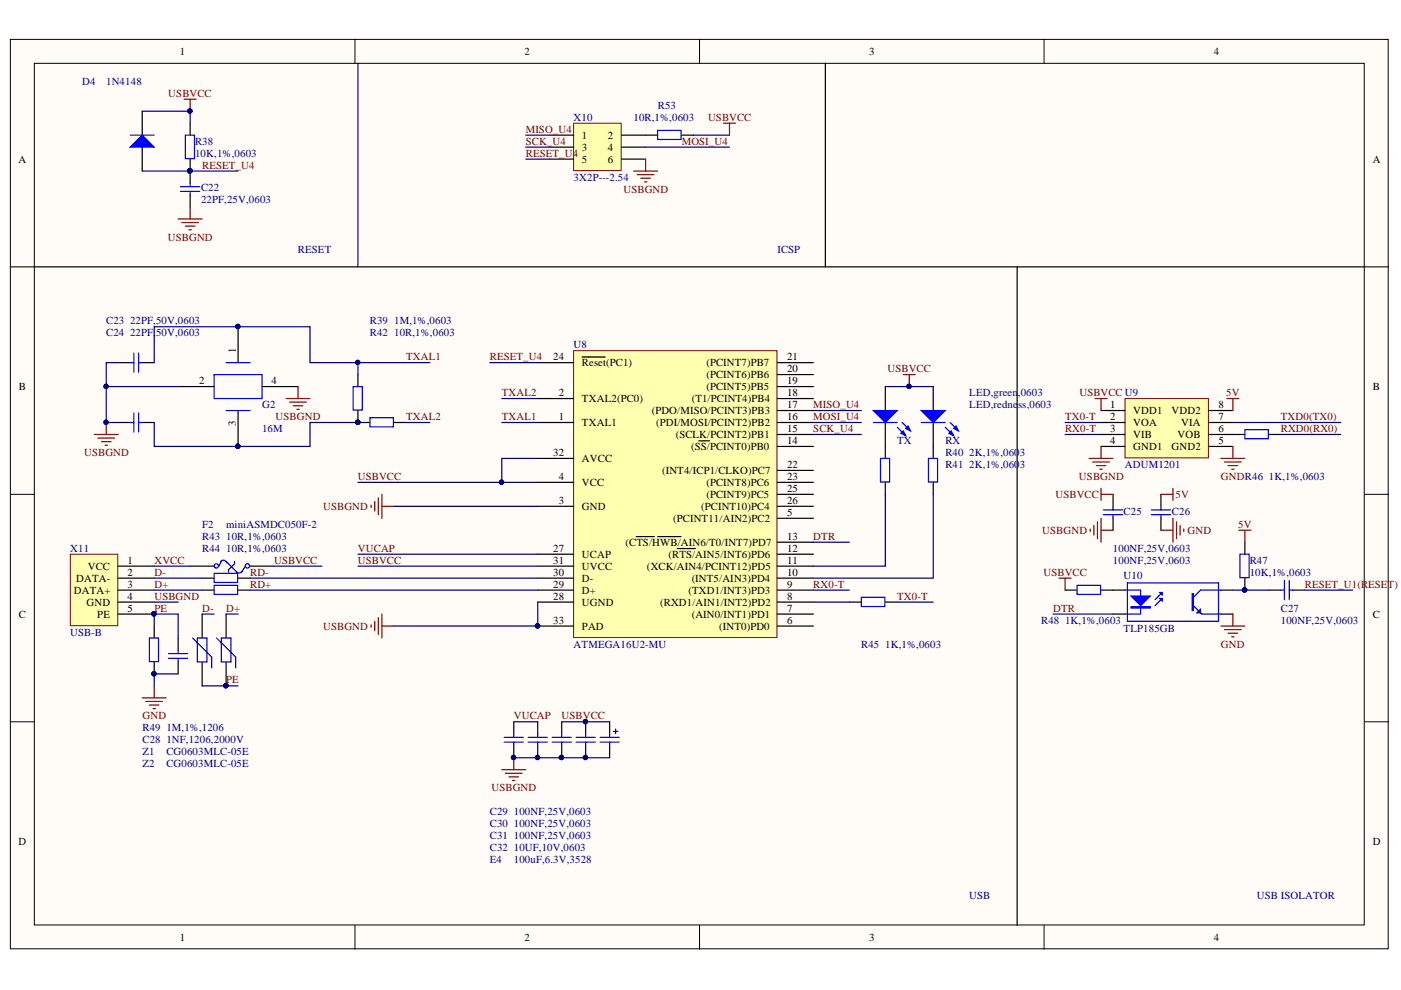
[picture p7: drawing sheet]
<svg xmlns="http://www.w3.org/2000/svg" width="297mm" height="210mm" viewBox="0 0 297 210" stroke-linecap="round" stroke-linejoin="round" font-family="sans-serif">
<defs><g id="words">
<g font-size="2.3">
<text x="38.1" y="11.7">1</text>
<text x="111.2" y="11.7">2</text>
<text x="184.3" y="11.7">3</text>
<text x="257.4" y="11.7">4</text>
<text x="123.4" y="29.4">1</text>
<text x="128.9" y="29.4">2</text>
<text x="3.9" y="34.5">A</text>
<text x="123.4" y="31.9">3</text>
<text x="123.4" y="34.5">5</text>
<text x="128.9" y="31.9">4</text>
<text x="128.9" y="34.5">6</text>
<text x="291.1" y="34.5">A</text>
<text x="50" y="74.9" transform="rotate(-90 50 74.9)">1</text>
<text x="117.3" y="76.4">24</text>
<text x="123.4" y="77.7">Reset(PC1)</text>
<text x="149.8" y="77.7">(PCINT7)PB7</text>
<text x="166.9" y="76.4">21</text>
<text x="4" y="82.7">B</text>
<text x="42.2" y="81.5">2</text>
<text x="57.6" y="81.5">4</text>
<text x="118.5" y="84">2</text>
<text x="149.8" y="82.7">(PCINT5)PB5</text>
<text x="149.8" y="80.2">(PCINT6)PB6</text>
<text x="166.9" y="84">18</text>
<text x="166.9" y="81.5">19</text>
<text x="166.9" y="78.9">20</text>
<text x="291.1" y="82.7">B</text>
<text x="118.5" y="89.1">1</text>
<text x="123.4" y="85.3">TXAL2(PC0)</text>
<text x="138.2" y="87.8">(PDO/MISO/PCINT3)PB3</text>
<text x="146.6" y="85.3">(T1/PCINT4)PB4</text>
<text x="166.9" y="89.1">16</text>
<text x="166.9" y="86.5">17</text>
<text x="235.4" y="86.5">1</text>
<text x="235.4" y="89.1">2</text>
<text x="240.3" y="87.8">VDD1</text>
<text x="248.4" y="87.8">VDD2</text>
<text x="258.4" y="89.1">7</text>
<text x="258.4" y="86.5">8</text>
<text x="50" y="90.2" transform="rotate(-90 50 90.2)">3</text>
<text x="123.4" y="90.3">TXAL1</text>
<text x="139.1" y="90.3">(PDI/MOSI/PCINT2)PB2</text>
<text x="143.3" y="92.9">(SCLK/PCINT2)PB1</text>
<text x="146.6" y="95.4">(SS/PCINT0)PB0</text>
<text x="166.9" y="94.1">14</text>
<text x="166.9" y="91.6">15</text>
<text x="235.4" y="91.6">3</text>
<text x="235.4" y="94.1">4</text>
<text x="240.3" y="90.3">VOA</text>
<text x="240.3" y="92.9">VIB</text>
<text x="240.3" y="95.4">GND1</text>
<text x="248.4" y="95.4">GND2</text>
<text x="249.7" y="92.9">VOB</text>
<text x="250.4" y="90.3">VIA</text>
<text x="258.4" y="94.1">5</text>
<text x="258.4" y="91.6">6</text>
<text x="117.3" y="96.7">32</text>
<text x="118.5" y="101.7">4</text>
<text x="123.4" y="97.9">AVCC</text>
<text x="140.4" y="100.5">(INT4/ICP1/CLKO)PC7</text>
<text x="166.9" y="99.2">22</text>
<text x="166.9" y="101.7">23</text>
<text x="118.5" y="106.9">3</text>
<text x="123.4" y="103">VCC</text>
<text x="149.8" y="103">(PCINT8)PC6</text>
<text x="149.8" y="105.6">(PCINT9)PC5</text>
<text x="166.9" y="104.4">25</text>
<text x="166.9" y="106.9">26</text>
<text x="123.4" y="108.2">GND</text>
<text x="142.8" y="110.7">(PCINT11/AIN2)PC2</text>
<text x="148.7" y="108.2">(PCINT10)PC4</text>
<text x="166.9" y="109.4">5</text>
<text x="27.1" y="119.6">1</text>
<text x="117.3" y="117">27</text>
<text x="117.3" y="119.6">31</text>
<text x="123.4" y="118.3">UCAP</text>
<text x="132.6" y="115.8">(CTS/HWB/AIN6/T0/INT7)PD7</text>
<text x="141.7" y="118.3">(RTS/AIN5/INT6)PD6</text>
<text x="166.9" y="119.6">11</text>
<text x="166.9" y="117">12</text>
<text x="166.9" y="114.5">13</text>
<text x="15.6" y="125.9">DATA+</text>
<text x="16.2" y="123.4">DATA-</text>
<text x="18.6" y="120.8">VCC</text>
<text x="27.1" y="122.1">2</text>
<text x="27.1" y="124.6">3</text>
<text x="117.3" y="124.6">29</text>
<text x="117.3" y="122.1">30</text>
<text x="123.4" y="125.9">D+</text>
<text x="123.4" y="123.4">D-</text>
<text x="123.4" y="120.8">UVCC</text>
<text x="137.2" y="120.8">(XCK/AIN4/PCINT12)PD5</text>
<text x="146" y="125.9">(TXD1/INT3)PD3</text>
<text x="146.6" y="123.4">(INT5/AIN3)PD4</text>
<text x="166.9" y="124.6">9</text>
<text x="166.9" y="122.1">10</text>
<text x="4" y="131">C</text>
<text x="18.4" y="128.4">GND</text>
<text x="20.6" y="131">PE</text>
<text x="27.1" y="127.2">4</text>
<text x="27.1" y="129.7">5</text>
<text x="117.3" y="127.2">28</text>
<text x="123.4" y="128.4">UGND</text>
<text x="140" y="128.4">(RXD1/AIN1/INT2)PD2</text>
<text x="146.6" y="131">(AIN0/INT1)PD1</text>
<text x="166.9" y="129.7">7</text>
<text x="166.9" y="127.2">8</text>
<text x="291.1" y="131">C</text>
<text x="117.3" y="132.2">33</text>
<text x="123.4" y="133.5">PAD</text>
<text x="152.5" y="133.5">(INT0)PD0</text>
<text x="166.9" y="132.2">6</text>
<text x="3.9" y="179.2">D</text>
<text x="291.1" y="179.2">D</text>
<text x="38.1" y="199.5">1</text>
<text x="111.2" y="199.5">2</text>
<text x="184.3" y="199.5">3</text>
<text x="257.4" y="199.5">4</text>
</g>
<g font-size="2.3" fill="#000080">
<text x="17.4" y="18">D4</text>
<text x="22.5" y="18">1N4148</text>
<text x="139.5" y="23.1">R53</text>
<text x="121.6" y="25.6">X10</text>
<text x="134.3" y="25.6">10R,1%,0603</text>
<text x="41.4" y="30.7">R38</text>
<text x="41.4" y="33.2">10K,1%,0603</text>
<text x="42.6" y="40.6">C22</text>
<text x="121.6" y="38.3">3X2P---2.54</text>
<text x="42.6" y="43.1">22PF,25V,0603</text>
<text x="63.2" y="53.6">RESET</text>
<text x="164.8" y="53.6">ICSP</text>
<text x="22.5" y="68.8">C23</text>
<text x="22.5" y="71.3">C24</text>
<text x="27.6" y="68.8">22PF,50V,0603</text>
<text x="27.6" y="71.3">22PF,50V,0603</text>
<text x="78.4" y="68.8">R39</text>
<text x="78.4" y="71.3">R42</text>
<text x="83.6" y="68.8">1M,1%,0603</text>
<text x="83.6" y="71.3">10R,1%,0603</text>
<text x="121.6" y="73.9">U8</text>
<text x="205.5" y="84">LED,green</text>
<text x="215.8" y="84">,0603</text>
<text x="55.6" y="86.5">G2</text>
<text x="205.5" y="86.5">LED,redness,0603</text>
<text x="55.6" y="91.6">16M</text>
<text x="190.2" y="94.1">TX</text>
<text x="200.4" y="94.1">RX</text>
<text x="200.4" y="96.7">R40</text>
<text x="200.4" y="99.2">R41</text>
<text x="205.5" y="96.7">2K,1%,060</text>
<text x="205.5" y="99.2">2K,1%,060</text>
<text x="216.2" y="96.7">3</text>
<text x="216.2" y="99.2">3</text>
<text x="238.5" y="99.2">ADUM1201</text>
<text x="269" y="101.7">1K,1%,0603</text>
<text x="42.9" y="112">F2</text>
<text x="48" y="112">miniASMDC050F-2</text>
<text x="238.2" y="109.2">C25</text>
<text x="248.5" y="109.2">C26</text>
<text x="14.9" y="117">X11</text>
<text x="42.9" y="114.5">R43</text>
<text x="42.9" y="117">R44</text>
<text x="48" y="114.5">10R,1%,0603</text>
<text x="48" y="117">10R,1%,0603</text>
<text x="236" y="117">100NF,25V,0603</text>
<text x="236" y="119.6">100NF,25V,0603</text>
<text x="265" y="119.6">R47</text>
<text x="238.2" y="122.9">U10</text>
<text x="265" y="122.1">10K,1%,0603</text>
<text x="271.6" y="129.7">C27</text>
<text x="14.9" y="134.8">USB-B</text>
<text x="121.6" y="137.3">ATMEGA16U2-MU</text>
<text x="182.6" y="137.3">R45</text>
<text x="187.7" y="137.3">1K,1%,0603</text>
<text x="220.7" y="132.2">R48</text>
<text x="225.8" y="132.2">1K,1%,0603</text>
<text x="238.2" y="134">TLP185GB</text>
<text x="271.6" y="132.2">100NF,25V,0603</text>
<text x="30.2" y="155.1">R49</text>
<text x="35.3" y="155.1">1M,1%,1206</text>
<text x="30.2" y="160.1">Z1</text>
<text x="30.2" y="157.6">C28</text>
<text x="35.3" y="160.1">CG0603MLC-05E</text>
<text x="35.3" y="157.6">1NF,1206,2000V</text>
<text x="30.2" y="162.7">Z2</text>
<text x="35.3" y="162.7">CG0603MLC-05E</text>
<text x="103.9" y="172.9">C29</text>
<text x="108.9" y="172.9">100NF,25V,0603</text>
<text x="103.9" y="175.4">C30</text>
<text x="103.9" y="177.9">C31</text>
<text x="108.9" y="175.4">100NF,25V,0603</text>
<text x="108.9" y="177.9">100NF,25V,0603</text>
<text x="103.9" y="180.5">C32</text>
<text x="103.9" y="183">E4</text>
<text x="108.9" y="180.5">10UF,10V,0603</text>
<text x="108.9" y="183">100uF,6.3V,3528</text>
<text x="205.5" y="190.6">USB</text>
<text x="266.5" y="190.6">USB ISOLATOR</text>
</g>
<g font-size="2.3" fill="#800000">
<text x="35.7" y="20.5">USBVCC</text>
<text x="111.5" y="28.1">MISO_U4</text>
<text x="150.1" y="25.6">USBVCC</text>
<text x="42.9" y="35.7">RESET_U4</text>
<text x="111.5" y="30.7">SCK_U4</text>
<text x="111.5" y="33.2">RESET_U4</text>
<text x="144.5" y="30.7">MOSI_U4</text>
<text x="132.2" y="40.8">USBGND</text>
<text x="35.6" y="51">USBGND</text>
<text x="86.1" y="76.4">TXAL1</text>
<text x="103.9" y="76.4">RESET_U4</text>
<text x="106.4" y="84">TXAL2</text>
<text x="188.2" y="78.9">USBVCC</text>
<text x="228.9" y="84">USBVCC U9</text>
<text x="260" y="84">5V</text>
<text x="58.4" y="89.1">USBGND</text>
<text x="86.1" y="89.1">TXAL2</text>
<text x="106.4" y="89.1">TXAL1</text>
<text x="172.4" y="86.5">MISO_U4</text>
<text x="172.4" y="89.1">MOSI_U4</text>
<text x="225.8" y="89.1">TX0-T</text>
<text x="271.6" y="89.1">TXD0(TX0)</text>
<text x="172.4" y="91.6">SCK_U4</text>
<text x="225.8" y="91.6">RX0-T</text>
<text x="271.6" y="91.6">RXD0(RX0)</text>
<text x="17.8" y="96.7">USBGND</text>
<text x="75.9" y="101.7">USBVCC</text>
<text x="228.8" y="101.7">USBGND</text>
<text x="258.9" y="101.7">GNDR46</text>
<text x="223.8" y="105.6">USBVCC</text>
<text x="249.2" y="105.6">5V</text>
<text x="68.5" y="108.2">USBGND</text>
<text x="221" y="113.2">USBGND</text>
<text x="251.8" y="113.2">GND</text>
<text x="262.5" y="112">5V</text>
<text x="32.7" y="119.6">XVCC</text>
<text x="58.1" y="119.6">USBVCC</text>
<text x="75.9" y="119.6">USBVCC</text>
<text x="75.9" y="117">VUCAP</text>
<text x="172.4" y="114.5">DTR</text>
<text x="32.7" y="122.1">D-</text>
<text x="32.7" y="124.6">D+</text>
<text x="53" y="122.1">RD-</text>
<text x="53" y="124.6">RD+</text>
<text x="172.4" y="124.6">RX0-T</text>
<text x="221.2" y="122.1">USBVCC</text>
<text x="276.6" y="124.6">RESET_U1(RESET)</text>
<text x="32.7" y="127.2">USBGND</text>
<text x="32.7" y="129.7">PE</text>
<text x="42.9" y="129.7">D-</text>
<text x="48" y="129.7">D+</text>
<text x="190.2" y="127.2">TX0-T</text>
<text x="223.3" y="129.7">DTR</text>
<text x="68.5" y="133.5">USBGND</text>
<text x="258.9" y="137.3">GND</text>
<text x="48" y="144.9">PE</text>
<text x="30.2" y="152.5">GND</text>
<text x="108.9" y="152.5">VUCAP</text>
<text x="119.1" y="152.5">USBVCC</text>
<text x="104.2" y="167.8">USBGND</text>
</g>
</g></defs>
<g fill="#fffcf8" stroke="#000" stroke-width=".21">
<path d="M2.2 8.4h292.1v192.8h-292.1z"/>
<path d="M7.3 13.4h281.9v182.7h-281.9z"/>
</g>
<path d="M75.3 8.4v5M148.3 8.4v5M221.4 8.4v5M2.2 56.6h5.1M289.3 56.6h5.1M2.2 104.8h5.1M289.3 104.8h5.1M2.2 153h5.1M289.3 153h5.1M75.3 196.2v5.1M148.3 196.2v5.1M221.4 196.2v5.1" fill="none" stroke="#000" stroke-width=".21"/>
<path d="M121.6 74.3h43.1v60.9h-43.1z" fill="#ffffb0" stroke="#800000" stroke-width=".21"/>
<g fill="none" stroke="#000" stroke-width=".25">
<path d="M114 76.9h7.6M123.4 75.7h2.4M125.9 75.7h.7M126.7 75.7h1M127.7 75.7h.6M164.8 79.4h7.7M164.8 76.9h7.7M114 89.6h7.6M114 84.5h7.6M114 97.2h7.6M148.2 93.5h1.1M149.3 93.5h1.1"/>
<path d="M164.8 89.6h7.7M164.8 84.5h7.7M164.8 94.7h7.7M164.8 92.1h7.7M164.8 87h7.7M164.8 82h7.7M164.8 99.7h7.7M114 107.3h7.6M114 102.3h7.6M114 117.5h7.6M134.9 113.8h1.3M136.3 113.8h2.4"/>
<path d="M139.4 113.8h1.6M141 113.8h3.4M143.6 116.3h3.9M164.8 107.3h7.7M164.8 102.3h7.7M164.8 109.9h7.7M164.8 117.5h7.7M164.8 115h7.7M164.8 104.8h7.7M40.3 120h5.1M53 120h5.1M114 132.7h7.6"/>
<path d="M114 127.7h7.6M114 125.1h7.6M114 122.6h7.6M114 120h7.6M164.8 132.7h7.7M164.8 130.2h7.7M164.8 127.7h7.7M164.8 125.1h7.7M164.8 122.6h7.7M164.8 120h7.7"/>
</g>
<circle cx="114" cy="132.7" r=".46" fill="#000080" stroke="#000080" stroke-width=".21"/>
<g fill="none" stroke="#00f" stroke-width=".25">
<path d="M46.8 119.1l.2-.2a.73 .73 0 0 1 1.1 .4M46.9 119l-.5 1M47.9 119l2.3 2.3M49.7 119v.5l-1.3 1.3v.5M51.3 121.1l-.1 .1a.72 .72 0 0 1-1.1 0M52 120l-.8 1.3"/>
<circle cx="45.9" cy="120" r=".46"/>
<circle cx="52.5" cy="120" r=".46"/>
</g>
<path d="M14.9 117.5h10.1v15.2h-10.1z" fill="#ffffb0" stroke="#800000" stroke-width=".21"/>
<g fill="none" stroke="#000" stroke-width=".25">
<path d="M25.1 76.9h2.5M30.2 76.9h2.5M75.9 79.4v2.6M25.1 89.6h2.5M30.2 89.6h2.5M75.9 87v2.6h2.5M83.5 89.6h2.6M25.1 120h7.6M25.1 122.6h7.6M25.1 125.1h7.6M25.1 127.7h7.6M25.1 130.2h7.6"/>
<path d="M32.7 132.7v2.6M37.8 135.3v2.5M42.9 122.6h2.5M42.9 125.1h2.5M42.9 130.2v5.1M47.9 130.2v5.1M50.5 122.6h2.5M50.5 125.1h2.5M32.7 140.3v2.6M37.8 140.3v2.6M42.9 140.3v5.1M47.9 140.3v5.1"/>
<path d="M108.9 153v2.6M108.9 158.1v2.6M114 153v2.6M114 158.1v2.6M119.1 153v2.6M119.1 158.1v2.6M124.2 153v2.6M124.2 158.1v2.6"/>
</g>
<g fill="#000080" stroke="#000080" stroke-width=".21">
<circle cx="32.6" cy="130.1" r=".46"/>
<circle cx="47.9" cy="145.4" r=".46"/>
<circle cx="32.6" cy="142.8" r=".46"/>
<circle cx="108.9" cy="160.6" r=".46"/>
<circle cx="114" cy="160.6" r=".46"/>
<circle cx="119" cy="160.6" r=".46"/>
<circle cx="124.1" cy="160.6" r=".46"/>
<circle cx="124.1" cy="153" r=".46"/>
<circle cx="114" cy="132.7" r=".46"/>
<circle cx="106.3" cy="102.2" r=".46"/>
<circle cx="22.5" cy="81.9" r=".46"/>
<circle cx="22.5" cy="89.5" r=".46"/>
<circle cx="75.8" cy="89.5" r=".46"/>
<circle cx="75.8" cy="76.8" r=".46"/>
</g>
<g fill="none" stroke="#00f" stroke-width=".25">
<path d="M27.6 76.9h.8M28.4 74.9v4M29.4 74.9v4M29.4 76.9h.8M27.6 89.6h.8M28.4 87.5v4.1M29.4 87.5v4.1M29.4 89.6h.8M74.9 82h1.9v4.9h-1.9zM78.4 88.6h5v1.9h-5zM31.7 135.3h1.9v5h-1.9zM35.7 138.6h4.1"/>
<path d="M35.7 139.6h4.1M37.8 137.8v.8M37.8 139.6v.7M40.8 135.3l4.1 4v2.3M41.8 135.3h2.1v5h-2.1zM45.4 121.6h5v1.9h-5zM45.4 124.1h5v1.9h-5zM45.9 135.3l4.1 4v2.3M46.9 135.3h2.1v5h-2.1zM106.9 156.3h4.1M106.9 157.4h4.1M108.9 155.6v.7"/>
<path d="M108.9 157.4v.7M112 156.3h4M112 157.4h4M114 155.6v.7M114 157.4v.7M117.1 156.3h4M117.1 157.4h4M119.1 155.6v.7M119.1 157.4v.7M122.1 156.3h4.1M122.1 157.4h4.1M124.2 155.6v.7"/>
<path d="M124.2 157.4v.7"/>
</g>
<g fill="none" stroke="#800000" stroke-width=".25">
<path d="M20 92.1h5.1M20.7 92.9h3.6M21.5 93.6h2M22.3 94.4h.5M22.5 89.6v2.5M78.7 107.1v.5M79.4 106.3v2.1M80.2 105.6v3.5M81 104.8v5.1M81 107.3h2.5M78.7 132.5v.5M79.4 131.7v2"/>
<path d="M80.2 131v3.5M81 130.2v5.1M81 132.7h2.5M30.2 148h5M30.9 148.7h3.6M31.7 149.5h2M32.4 150.2h.5M32.7 145.4v2.6M106.4 163.2h5.1M107.1 164h3.6M107.9 164.7h2M108.7 165.5h.5"/>
<path d="M108.9 160.7v2.5"/>
</g>
<g fill="none" stroke="#000080" stroke-width=".25">
<path d="M25.1 76.9h-2.6v12.7h2.6M75.9 76.9v2.5M86.1 89.6h5M114 97.2h-7.6v5.1h7.6M75.9 117.5h38.1M75.9 102.3h30.5M83.5 107.3h30.5M32.7 132.7v-2.5h5.1v5.1M32.7 120h7.6M32.7 127.7h5.1M32.7 125.1h10.2M32.7 122.6h10.2"/>
<path d="M42.9 130.2h2.5M47.9 130.2h2.6M53 125.1h61M53 122.6h61M58.1 120h10.2M75.9 120h38.1M114 127.7v5h-30.5M37.8 142.9h-5.1v2.5M42.9 145.4h7.6M108.9 153h5.1"/>
</g>
<path d="M121.6 26.1h10.1v10.1h-10.1z" fill="#ffffb0" stroke="#800000" stroke-width=".21"/>
<path d="M40.3 26.1v2.6M40.3 33.7v5.1M116.5 28.7h5.1M116.5 31.2h5.1M116.5 33.7h5.1M131.8 28.7h5.1M131.8 31.2h5.1M131.8 33.7h5.1M40.3 41.4v2.5M187.7 82v5M187.7 89.6v5.1" fill="none" stroke="#000" stroke-width=".25"/>
<g fill="none" stroke="#800000" stroke-width=".25">
<path d="M39 21h2.6M40.3 21v2.6M134.3 36.3h5.1M135.1 37h3.6M135.9 37.8h2M136.6 38.6h.5M136.9 33.7v2.6M153.4 26.1h2.5M154.7 26.1v2.6M37.8 46.4h5.1M38.5 47.2h3.6M39.3 48h2"/>
<path d="M40.1 48.7h.5M40.3 43.9v2.5"/>
</g>
<path d="M30.2 23.6h10.1v2.5M30.2 36.3h20.3M111.5 28.7h5M111.5 31.2h5M111.5 33.7h5M103.8 76.9h10.2M172.5 87h10.1M172.5 89.6h10.1M172.5 92.1h10.1" fill="none" stroke="#000080" stroke-width=".25"/>
<g fill="#000080" stroke="#000080" stroke-width=".21">
<circle cx="40.3" cy="36.2" r=".46"/>
<circle cx="40.3" cy="23.5" r=".47"/>
</g>
<path d="M38.3 39.6h4M39.3 28.7h1.9v4.9h-1.9zM40.3 38.8v.8M38.3 40.6h4M40.3 40.6v.8" fill="none" stroke="#00f" stroke-width=".25"/>
<path d="M185.2 87h5l-2.5 2.6z" fill="#00f"/>
<path d="M185.2 87h5l-2.5 2.6zM190.2 90.6l1.8 1.8M191.3 89.6l1.7 1.8" fill="none" stroke="#00f" stroke-width=".25"/>
<path d="M191 91.9l.5-.5 .5 1z" fill="#00f"/>
<path d="M191 91.9l.5-.5 .5 1z" fill="none" stroke="#00f" stroke-width=".25"/>
<path d="M192 90.8l.5-.5 .5 1.1z" fill="#00f"/>
<path d="M185.2 89.6h5M192 90.8l.5-.5 .5 1.1z" fill="none" stroke="#00f" stroke-width=".25"/>
<path d="M197.9 82v5M197.9 89.6v5.1" fill="none" stroke="#000" stroke-width=".25"/>
<path d="M195.3 87h5.1l-2.5 2.6z" fill="#00f"/>
<path d="M195.3 87h5.1l-2.5 2.6zM200.4 90.6l1.8 1.8M201.4 89.6l1.8 1.8" fill="none" stroke="#00f" stroke-width=".25"/>
<path d="M201.2 91.9l.5-.5 .5 1z" fill="#00f"/>
<path d="M201.2 91.9l.5-.5 .5 1z" fill="none" stroke="#00f" stroke-width=".25"/>
<path d="M202.2 90.8l.5-.5 .5 1.1z" fill="#00f"/>
<path d="M186.7 97.2h1.9v5h-1.9zM195.3 89.6h5.1M196.8 97.2h2v5h-2zM202.2 90.8l.5-.5 .5 1.1zM127.2 156.3h4.1M127.2 157.4h4.1M129.3 155.6v.7M129.3 157.4v.7M130 155.1h1M130.5 154.6v1" fill="none" stroke="#00f" stroke-width=".25"/>
<path d="M175 13.4v43.2M7.3 56.6h282M187.7 94.7v2.5M197.9 94.7v2.5M187.7 102.3v2.5M197.9 102.3v2.5M129.3 153v2.6M129.3 158.1v2.6" fill="none" stroke="#000" stroke-width=".25"/>
<path d="M191.5 79.4h2.6M192.8 79.4v2.6" fill="none" stroke="#800000" stroke-width=".25"/>
<g fill="#000080" stroke="#000080" stroke-width=".21">
<circle cx="192.7" cy="81.9" r=".46"/>
<circle cx="124.1" cy="153" r=".46"/>
<circle cx="108.9" cy="160.6" r=".46"/>
<circle cx="114" cy="160.6" r=".46"/>
<circle cx="119" cy="160.6" r=".46"/>
<circle cx="124.1" cy="160.6" r=".46"/>
</g>
<path d="M75.9 13.4v43.2M172.5 115h7.6M187.7 104.8v15.2h-15.2M197.9 104.8v17.8h-25.4M172.5 125.1h7.6M172.5 127.7h7.6M119.1 153h10.2M108.9 160.7h20.4" fill="none" stroke="#000080" stroke-width=".25"/>
<path d="M238.5 84.5h17.7v12.6h-17.7z" fill="#ffffb0" stroke="#800000" stroke-width=".21"/>
<g fill="none" stroke="#000" stroke-width=".25">
<path d="M233.4 87h5.1M233.4 89.6h5.1M233.4 92.1h5.1M233.4 94.7h5.1M256.3 87h5.1M256.3 89.6h5.1M256.3 92.1h5.1M256.3 94.7h5.1M225.8 125.1h2.6M233.4 125.1h5.1M236 130.2h2.5M258.9 125.1h2.5"/>
<path d="M258.9 130.2h2.5"/>
</g>
<path d="M225.8 89.6h7.6M225.8 92.1h7.6" fill="none" stroke="#000080" stroke-width=".25"/>
<path d="M228.4 124.1h4.9v1.9h-4.9zM238.5 125.1h3.3v5.1h-3.3M239 123.6h19.3v8.1h-19.3zM246.4 126.9l-1.5 1.5M246.4 125.6l-1.5 1.5M253 128.4l1.8 1.8h4.1M258.9 125.1h-4.4l-1.5 1.5" fill="none" stroke="#00f" stroke-width=".25"/>
<path d="M230.9 97.2h5.1M231.7 98h3.5M232.2 84.5h2.5M232.4 98.7h2.1M233.2 99.5h.5M233.4 84.5v2.5M233.4 94.7v2.5M224.5 122.6h2.6M225.8 122.6v2.5" fill="none" stroke="#800000" stroke-width=".25"/>
<path d="M239.8 126.4h4.1l-2.1 2z" fill="#00f"/>
<path d="M239.8 126.4h4.1l-2.1 2zM239.8 128.7h4.1v.2h-4.1zM239.8 128.8h4.1" fill="none" stroke="#00f" stroke-width=".25"/>
<path d="M245.9 125.6h.5v.5z" fill="#00f"/>
<path d="M245.9 125.6h.5v.5z" fill="none" stroke="#00f" stroke-width=".25"/>
<path d="M245.9 126.9h.5v.5z" fill="#00f"/>
<path d="M245.9 126.9h.5v.5zM252.8 125.9h.2v3.5h-.2zM252.9 125.9v3.5" fill="none" stroke="#00f" stroke-width=".25"/>
<path d="M253.8 129.9l.7-.7v.7z" fill="#00f"/>
<g fill="none" stroke="#00f" stroke-width=".25">
<path d="M45.4 79.4h10.2v5.1h-10.2zM47.9 76.9h5.1M47.9 87h5.1M263.9 91.1h5v1.9h-5zM234 108.1h4M234 109.1h4M236 107.3v.8M236 109.1v.8M244.1 108.1h4.1M244.1 109.1h4.1M246.1 107.3v.8M246.1 109.1v.8"/>
<path d="M262.9 117.5h2v5h-2zM182.6 126.6h5v2h-5zM253.8 129.9l.7-.7v.7zM271.6 125.1h.7M272.3 123.1v4M273.3 123.1v4M273.3 125.1h.8"/>
</g>
<path d="M22.5 82h15.3M32.7 89.6v5.1h33v-5.1h10.2M271.6 92.1h12.7M223.3 130.2h12.7M261.4 125.1h7.6M276.6 125.1h10.2" fill="none" stroke="#000080" stroke-width=".25"/>
<g fill="none" stroke="#000" stroke-width=".25">
<path d="M30.2 23.6v5.1M30.2 31.2v5.1M215.7 56.6v139.6M50.5 69.3v7.6M37.8 82h7.6M50.5 87v7.7M55.6 82h7.6M261.4 92.1h2.5M269 92.1h2.6M236 104.8v2.5M236 109.9v2.5M246.1 104.8v2.5"/>
<path d="M246.1 109.9v2.5M263.9 115v2.5M180.1 127.7h2.5M187.7 127.7h2.5M263.9 122.6v2.5M269 125.1h2.6M274.1 125.1h2.5"/>
</g>
<g fill="#000080" stroke="#000080" stroke-width=".21">
<circle cx="263.9" cy="125.1" r=".47"/>
<circle cx="50.4" cy="69.2" r=".46"/>
<circle cx="50.4" cy="94.6" r=".47"/>
<circle cx="75.8" cy="89.5" r=".46"/>
<circle cx="22.5" cy="81.9" r=".46"/>
</g>
<g fill="none" stroke="#800000" stroke-width=".25">
<path d="M60.6 84.5h5.1M61.4 85.3h3.6M62.2 86h2M62.9 86.8h.5M63.2 82v2.5M258.9 97.2h5M259.6 98h3.6M260.1 84.5h2.6M260.4 98.7h2M261.1 99.5h.5M261.4 84.5v2.5M261.4 94.7v2.5"/>
<path d="M231.2 112.2v.5M231.9 111.4v2M232.7 110.6v3.6M233.4 112.4h2.6M233.4 103.5v2.6M233.4 109.9v5.1M233.4 104.8h2.6M246.1 112.4h2.6M246.1 104.8h2.6M248.7 103.5v2.6M248.7 109.9v5.1M249.5 110.6v3.6"/>
<path d="M250.2 111.4v2M251 112.2v.5M262.7 112.4h2.5M263.9 112.4v2.6M258.9 132.7h5M259.6 133.5h3.6M260.4 134.3h2M261.1 135h.5M261.4 130.2v2.5"/>
</g>
<path d="M27.6 31.2l2.6-2.5 2.5 2.5z" fill="#00f"/>
<path d="M27.6 31.2l2.6-2.5 2.5 2.5zM27.6 28.7h5.1M139.4 27.6h5v2h-5z" fill="none" stroke="#00f" stroke-width=".25"/>
<path d="M136.9 31.2h17.8M147 28.7h7.7M32.7 76.9v-7.6h33v7.6h25.4M106.4 84.5h7.6M106.4 89.6h7.6M187.7 82h10.2M261.4 89.6h22.9M190.2 127.7h7.7" fill="none" stroke="#000080" stroke-width=".25"/>
<g fill="#000080" stroke="#000080" stroke-width=".21">
<circle cx="75.8" cy="76.8" r=".46"/>
<circle cx="50.4" cy="69.2" r=".46"/>
<circle cx="192.7" cy="81.9" r=".46"/>
</g>
<path d="M136.9 28.7h2.5M144.5 28.7h2.5" fill="none" stroke="#000" stroke-width=".25"/>
<use href="#words"/>
</svg>
